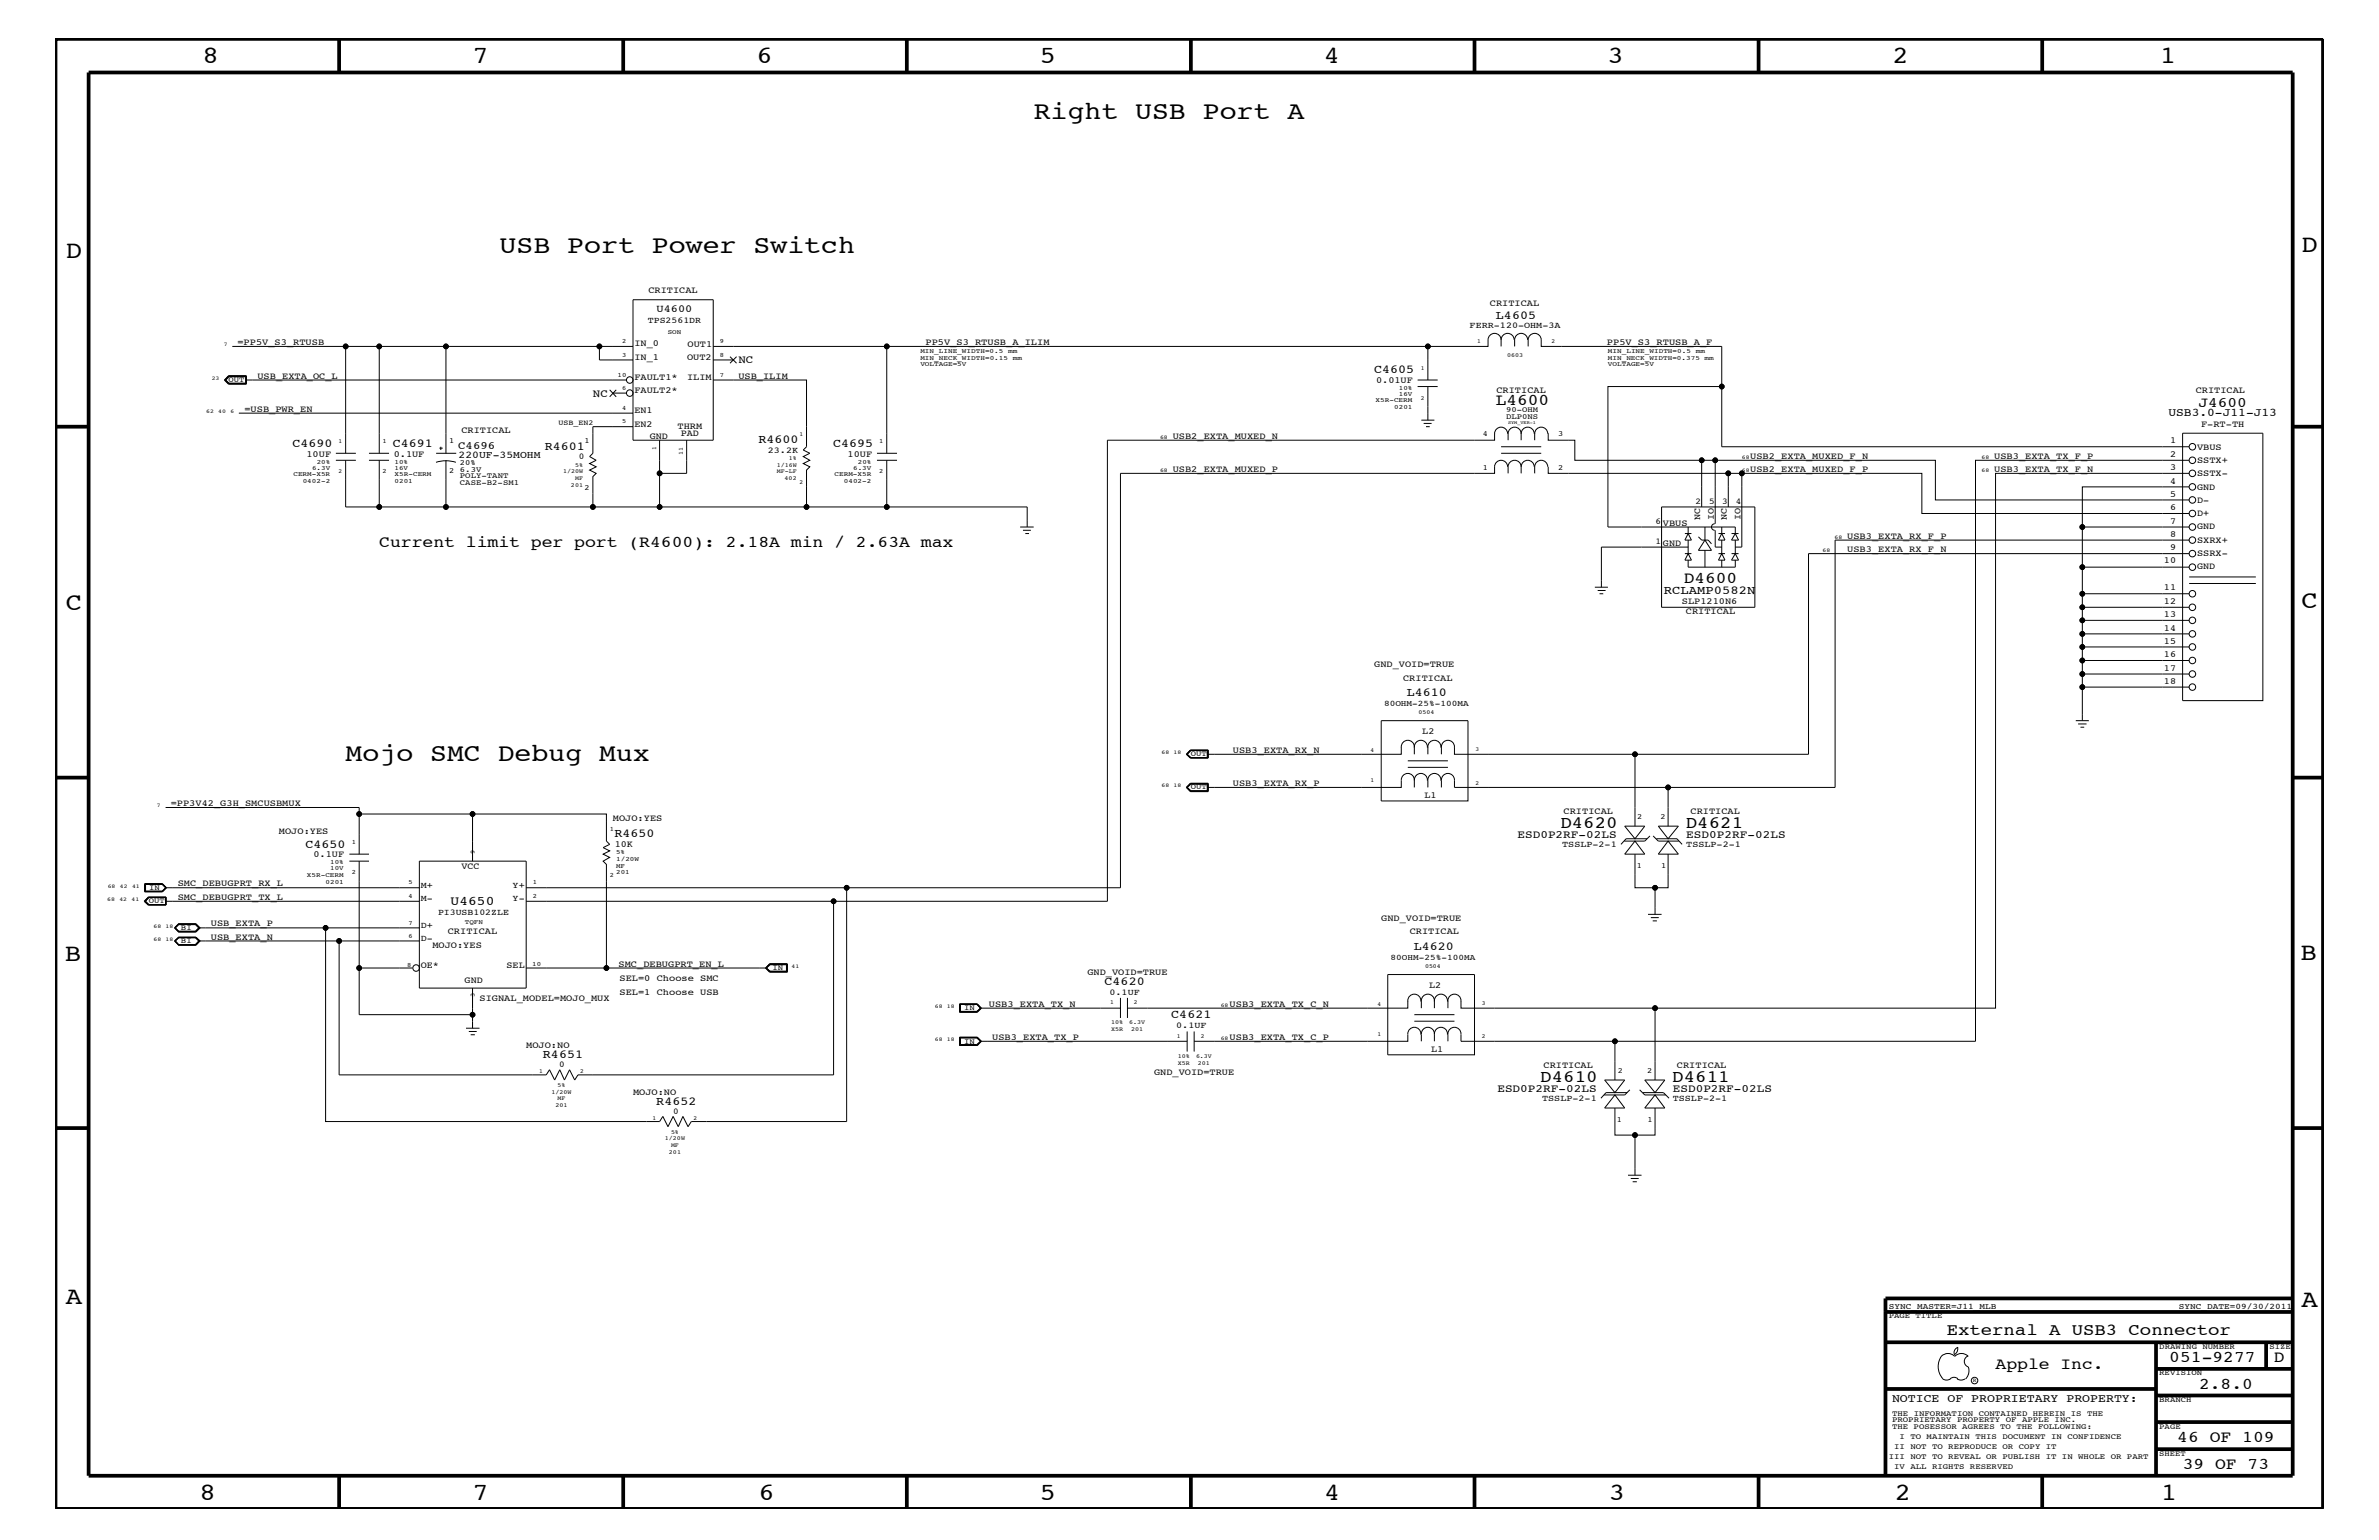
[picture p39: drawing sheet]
<svg xmlns="http://www.w3.org/2000/svg" width="432mm" height="279mm" viewBox="0 0 432 279" stroke-linecap="round" stroke-linejoin="round" font-family="sans-serif">
<defs><g id="words">
<g font-size="4.6">
<text x="187.6" y="21.6">Right USB Port A</text>
<text x="90.7" y="45.9">USB Port Power Switch</text>
<text x="62.7" y="138">Mojo SMC Debug Mux</text>
</g>
<g font-size="4.5">
<text x="36.7" y="11.5">8</text>
<text x="85.8" y="11.5">7</text>
<text x="137.3" y="11.5">6</text>
<text x="188.7" y="11.5">5</text>
<text x="240.3" y="11.5">4</text>
<text x="291.8" y="11.5">3</text>
<text x="343.5" y="11.5">2</text>
<text x="392" y="11.5">1</text>
<text x="11.9" y="46.8">D</text>
<text x="417.7" y="45.7">D</text>
<text x="11.9" y="110.6">C</text>
<text x="417.7" y="110.3">C</text>
<text x="11.8" y="174.3">B</text>
<text x="417.6" y="174.2">B</text>
<text x="11.9" y="236.7">A</text>
<text x="417.7" y="237.1">A</text>
<text x="36.2" y="272.1">8</text>
<text x="85.8" y="272.1">7</text>
<text x="137.7" y="272.1">6</text>
<text x="188.7" y="272.1">5</text>
<text x="240.4" y="272.1">4</text>
<text x="292" y="272.1">3</text>
<text x="343.9" y="272.1">2</text>
<text x="392.2" y="272.1">1</text>
</g>
<g font-size="3.1">
<text x="283.2" y="150.2">D4620</text>
<text x="306" y="150.2">D4621</text>
<text x="279.6" y="196.4">D4610</text>
<text x="303.5" y="196.4">D4611</text>
</g>
<g font-size="3">
<text x="271.5" y="73.4">L4600</text>
<text x="68.8" y="99.3">Current limit per port (R4600): 2.18A min / 2.63A max</text>
<text x="305.6" y="105.7">D4600</text>
<text x="353.4" y="242.3">External A USB3 Connector</text>
<text x="362.2" y="248.4">Apple Inc.</text>
<text x="393.7" y="247.1">051-9277</text>
<text x="399.2" y="252">2.8.0</text>
<text x="412.7" y="247.1">D</text>
<text x="395.2" y="261.6">46 OF 109</text>
<text x="396.2" y="266.6">39 OF 73</text>
</g>
<text font-size="2.6" x="399" y="73.8">J4600</text>
<text font-size="2.4" x="81.8" y="164.2">U4650</text>
<g font-size="2.2">
<text x="271.5" y="57.9">L4605</text>
<text x="249.4" y="67.7">C4605</text>
<text x="53.1" y="81.1">C4690</text>
<text x="71.3" y="81.1">C4691</text>
<text x="98.9" y="81.6">R4601</text>
<text x="137.7" y="80.3">R4600</text>
<text x="151.2" y="81.1">C4695</text>
<text x="302" y="107.7">RCLAMP0582N</text>
<text x="255.4" y="126.3">L4610</text>
<text x="55.5" y="153.8">C4650</text>
<text x="111.5" y="151.8">R4650</text>
<text x="256.6" y="172.3">L4620</text>
<text x="200.5" y="178.7">C4620</text>
<text x="212.6" y="184.7">C4621</text>
<text x="98.6" y="192">R4651</text>
<text x="119.1" y="200.4">R4652</text>
</g>
<g font-size="2.1">
<text x="393.6" y="75.6">USB3.0-J11-J13</text>
<text x="343.4" y="254.4">NOTICE OF PROPRIETARY PROPERTY:</text>
</g>
<g font-size="2">
<text x="134" y="65.9">NC</text>
<text x="107.6" y="72">NC</text>
<text x="83.1" y="81.4">C4696</text>
<text x="275.4" y="152.1">ESD0P2RF-02LS</text>
<text x="306.1" y="152.1">ESD0P2RF-02LS</text>
<text x="271.8" y="198.1">ESD0P2RF-02LS</text>
<text x="303.6" y="198.1">ESD0P2RF-02LS</text>
</g>
<g font-size="1.9">
<text x="119.2" y="56.7">U4600</text>
<text x="83.2" y="83.1">220UF-35MOHM</text>
</g>
<g font-size="1.7">
<text x="117.7" y="53.2">CRITICAL</text>
<text x="270.4" y="55.6">CRITICAL</text>
<text x="43.1" y="62.6">=PP5V_S3_RTUSB</text>
<text x="115.1" y="62.9">IN_0</text>
<text x="115.1" y="65.3">IN_1</text>
<text x="124.7" y="65.3">OUT2</text>
<text x="124.8" y="63">OUT1</text>
<text x="168" y="62.6">PP5V_S3_RTUSB_A_ILIM</text>
<text x="291.7" y="62.6">PP5V_S3_RTUSB_A_F</text>
<text x="46.7" y="68.7">USB_EXTA_OC_L</text>
<text x="115.1" y="68.9">FAULT1*</text>
<text x="115.1" y="71.3">FAULT2*</text>
<text x="124.7" y="68.9">ILIM</text>
<text x="134" y="68.7">USB_ILIM</text>
<text x="249.8" y="69.5">0.01UF</text>
<text x="271.6" y="71.3">CRITICAL</text>
<text x="398.5" y="71.3">CRITICAL</text>
<text x="44.4" y="74.7">=USB_PWR_EN</text>
<text x="115.1" y="77.4">EN2</text>
<text x="115.1" y="75">EN1</text>
<text x="123" y="77.8">THRM</text>
<text x="399.5" y="77.4">F-RT-TH</text>
<text x="55.6" y="82.8">10UF</text>
<text x="71.5" y="82.8">0.1UF</text>
<text x="83.7" y="78.6">CRITICAL</text>
<text x="117.9" y="79.6">GND</text>
<text x="123.6" y="79.2">PAD</text>
<text x="153.8" y="82.8">10UF</text>
<text x="212.9" y="79.6">USB2_EXTA_MUXED_N</text>
<text x="317.7" y="83.3">USB2_EXTA_MUXED_F_N</text>
<text x="361.9" y="83.3">USB3_EXTA_TX_F_P</text>
<text x="393.9" y="82.8">2</text>
<text x="393.9" y="80.5">1</text>
<text x="398.8" y="83.9">SSTX+</text>
<text x="398.8" y="81.6">VBUS</text>
<text x="212.9" y="85.6">USB2_EXTA_MUXED_P</text>
<text x="317.7" y="85.6">USB2_EXTA_MUXED_F_P</text>
<text x="361.9" y="85.6">USB3_EXTA_TX_F_N</text>
<text x="393.9" y="87.7">4</text>
<text x="393.9" y="85.3">3</text>
<text x="398.8" y="88.8">GND</text>
<text x="398.8" y="86.4">SSTX-</text>
<text x="301.8" y="95.4">VBUS</text>
<text x="308.6" y="94.4" transform="rotate(-90 308.6 94.4)">NC</text>
<text x="311.1" y="94.4" transform="rotate(-90 311.1 94.4)">IO</text>
<text x="313.4" y="94.4" transform="rotate(-90 313.4 94.4)">NC</text>
<text x="315.9" y="94.4" transform="rotate(-90 315.9 94.4)">IO</text>
<text x="393.9" y="90.1">5</text>
<text x="393.9" y="92.6">6</text>
<text x="393.9" y="95">7</text>
<text x="398.8" y="93.7">D+</text>
<text x="398.8" y="91.2">D-</text>
<text x="301.8" y="99">GND</text>
<text x="335.3" y="100.2">USB3_EXTA_RX_F_N</text>
<text x="335.3" y="97.7">USB3_EXTA_RX_F_P</text>
<text x="393.9" y="99.9">9</text>
<text x="393.9" y="97.4">8</text>
<text x="398.8" y="101">SSRX-</text>
<text x="398.8" y="98.5">SXRX+</text>
<text x="398.8" y="96">GND</text>
<text x="392.8" y="102.2">10</text>
<text x="392.8" y="107.1">11</text>
<text x="398.8" y="103.3">GND</text>
<text x="305.3" y="109.5">SLP1210N6</text>
<text x="306" y="111.4">CRITICAL</text>
<text x="392.8" y="109.5">12</text>
<text x="392.8" y="112">13</text>
<text x="392.8" y="114.4">14</text>
<text x="392.8" y="116.8">15</text>
<text x="392.8" y="119.2">16</text>
<text x="249.4" y="121">GND_VOID=TRUE</text>
<text x="254.7" y="123.5">CRITICAL</text>
<text x="392.8" y="121.7">17</text>
<text x="392.8" y="124.1">18</text>
<text x="223.8" y="136.6">USB3_EXTA_RX_N</text>
<text x="258.1" y="133.2">L2</text>
<text x="223.8" y="142.6">USB3_EXTA_RX_P</text>
<text x="31" y="146.2">=PP3V42_G3H_SMCUSBMUX</text>
<text x="111.3" y="149">MOJO:YES</text>
<text x="258.6" y="144.7">L1</text>
<text x="283.8" y="147.7">CRITICAL</text>
<text x="306.8" y="147.7">CRITICAL</text>
<text x="50.6" y="151.3">MOJO:YES</text>
<text x="56.9" y="155.6">0.1UF</text>
<text x="111.6" y="153.7">10K</text>
<text x="32.3" y="160.8">SMC_DEBUGPRT_RX_L</text>
<text x="83.7" y="157.7">VCC</text>
<text x="32.3" y="163.3">SMC_DEBUGPRT_TX_L</text>
<text x="250.7" y="167.1">GND_VOID=TRUE</text>
<text x="38.3" y="168.1">USB_EXTA_P</text>
<text x="38.3" y="170.5">USB_EXTA_N</text>
<text x="78.5" y="172">MOJO:YES</text>
<text x="81.3" y="169.5">CRITICAL</text>
<text x="255.9" y="169.5">CRITICAL</text>
<text x="76.4" y="175.6">OE*</text>
<text x="84.3" y="178.4">GND</text>
<text x="91.9" y="175.6">SEL</text>
<text x="112.3" y="175.4">SMC_DEBUGPRT_EN_L</text>
<text x="112.4" y="178">SEL=0 Choose SMC</text>
<text x="197.4" y="176.8">GND_VOID=TRUE</text>
<text x="259.4" y="179.3">L2</text>
<text x="87" y="181.6">SIGNAL_MODEL=MOJO_MUX</text>
<text x="112.4" y="180.5">SEL=1 Choose USB</text>
<text x="179.5" y="182.7">USB3_EXTA_TX_N</text>
<text x="223.2" y="182.7">USB3_EXTA_TX_C_N</text>
<text x="95.5" y="190.2">MOJO:NO</text>
<text x="180.1" y="188.7">USB3_EXTA_TX_P</text>
<text x="223.2" y="188.7">USB3_EXTA_TX_C_P</text>
<text x="259.8" y="190.8">L1</text>
<text x="209.5" y="195">GND_VOID=TRUE</text>
<text x="280.2" y="193.7">CRITICAL</text>
<text x="304.4" y="193.7">CRITICAL</text>
<text x="114.9" y="198.7">MOJO:NO</text>
</g>
<g font-size="1.6">
<text x="117.6" y="58.6">TPS2561DR</text>
<text x="266.7" y="59.5">FERR-120-OHM-3A</text>
<text x="105.1" y="83.3">0</text>
<text x="139.4" y="82.2">23.2K</text>
<text x="300.5" y="95.1">6</text>
<text x="307.8" y="91.5">2</text>
<text x="310.2" y="91.5">5</text>
<text x="312.6" y="91.5">3</text>
<text x="315" y="91.5">4</text>
<text x="300.5" y="98.7">1</text>
<text x="283.5" y="153.7">TSSLP-2-1</text>
<text x="306.1" y="153.7">TSSLP-2-1</text>
<text x="76.4" y="161.1">M+</text>
<text x="93" y="161.1">Y+</text>
<text x="76.4" y="163.5">M-</text>
<text x="79.5" y="166.1">PI3USB102ZLE</text>
<text x="93" y="163.5">Y-</text>
<text x="76.4" y="168.3">D+</text>
<text x="76.4" y="170.7">D-</text>
<text x="201.4" y="180.5">0.1UF</text>
<text x="213.5" y="186.5">0.1UF</text>
<text x="101.5" y="193.7">0</text>
<text x="122.2" y="202.1">0</text>
<text x="279.9" y="199.8">TSSLP-2-1</text>
<text x="303.6" y="199.8">TSSLP-2-1</text>
</g>
<g font-size="1.5">
<text x="251.2" y="128">80OHM-25%-100MA</text>
<text x="252.4" y="174.2">80OHM-25%-100MA</text>
<text x="342.8" y="237.4">SYNC_MASTER=J11_MLB</text>
<text x="395.5" y="237.4">SYNC_DATE=09/30/2011</text>
</g>
<g font-size="1.4">
<text x="41.5" y="69.3">OUT</text>
<text x="101.3" y="77.2">USB_EN2</text>
<text x="273.3" y="76.1">DLP0NS</text>
<text x="273.3" y="74.7">90-OHM</text>
<text x="81.5" y="80.5">1</text>
<text x="106.1" y="80.5">1</text>
<text x="269.2" y="79.2">4</text>
<text x="282.8" y="79.2">3</text>
<text x="81.5" y="85.9">2</text>
<text x="83.5" y="85.6">6.3V</text>
<text x="83.5" y="84.4">20%</text>
<text x="83.5" y="88">CASE-B2-SM1</text>
<text x="83.5" y="86.7">POLY-TANT</text>
<text x="106.1" y="88.9">2</text>
<text x="269.2" y="85.3">1</text>
<text x="282.8" y="85.3">2</text>
<text x="216.2" y="137.2">OUT</text>
<text x="216.2" y="143.2">OUT</text>
<text x="297.2" y="148.5">2</text>
<text x="301.4" y="148.5">2</text>
<text x="27.1" y="161.4">IN</text>
<text x="297.1" y="157.4">1</text>
<text x="301.5" y="157.4">1</text>
<text x="27" y="163.9">OUT</text>
<text x="32.9" y="171.1">BI</text>
<text x="32.9" y="168.7">BI</text>
<text x="140.2" y="176">IN</text>
<text x="175" y="183.2">IN</text>
<text x="175" y="189.3">IN</text>
<text x="293.6" y="194.7">2</text>
<text x="299" y="194.7">2</text>
<text x="293.5" y="203.5">1</text>
<text x="299" y="203.5">1</text>
<text x="342.8" y="239.2">PAGE TITLE</text>
<text x="391.9" y="244.7">DRAWING NUMBER</text>
<text x="411.9" y="244.7">SIZE</text>
<text x="391.9" y="249.5">REVISION</text>
<text x="343.4" y="256.8">THE INFORMATION CONTAINED HEREIN IS THE</text>
<text x="391.9" y="254.4">BRANCH</text>
<text x="343.4" y="258">PROPRIETARY PROPERTY OF APPLE INC.</text>
<text x="343.4" y="259.3">THE POSESSOR AGREES TO THE FOLLOWING:</text>
<text x="343.8" y="262.9">II NOT TO REPRODUCE OR COPY IT</text>
<text x="344.8" y="261.1">I TO MAINTAIN THIS DOCUMENT IN CONFIDENCE</text>
<text x="391.9" y="259.3">PAGE</text>
<text x="342.8" y="264.7">III NOT TO REVEAL OR PUBLISH IT IN WHOLE OR PART</text>
<text x="343.8" y="266.6">IV ALL RIGHTS RESERVED</text>
<text x="391.9" y="264.1">SHEET</text>
</g>
<g font-size="1.2">
<text x="112.9" y="62.3">2</text>
<text x="112.9" y="64.7">3</text>
<text x="121.2" y="60.6">SON</text>
<text x="130.6" y="62.3">9</text>
<text x="130.6" y="64.7">8</text>
<text x="167" y="64">MIN_LINE_WIDTH=0.5</text>
<text x="167" y="65.3">MIN_NECK_WIDTH=0.15</text>
<text x="183" y="64">mm</text>
<text x="183.8" y="65.3">mm</text>
<text x="291.8" y="64">MIN_LINE_WIDTH=0.5</text>
<text x="291.8" y="65.3">MIN_NECK_WIDTH=0.375</text>
<text x="307.8" y="64">mm</text>
<text x="309.4" y="65.3">mm</text>
<text x="112.1" y="68.4">10</text>
<text x="112.9" y="70.7">6</text>
<text x="130.6" y="68.4">7</text>
<text x="167" y="66.5">VOLTAGE=5V</text>
<text x="253.9" y="70.7">10%</text>
<text x="253.9" y="71.8">16V</text>
<text x="291.8" y="66.5">VOLTAGE=5V</text>
<text x="112.9" y="74.4">4</text>
<text x="112.9" y="76.8">5</text>
<text x="249.7" y="73">X5R-CERM</text>
<text x="253.1" y="74.3">0201</text>
<text x="69.4" y="80.5">1</text>
<text x="159.6" y="80.5">1</text>
<text x="53.3" y="86.4">CERM-X5R</text>
<text x="54.9" y="87.6">0402-2</text>
<text x="56.6" y="85.2">6.3V</text>
<text x="57.5" y="84.1">20%</text>
<text x="69.4" y="85.9">2</text>
<text x="71.6" y="84.1">10%</text>
<text x="71.6" y="87.6">0201</text>
<text x="71.6" y="85.2">16V</text>
<text x="71.6" y="86.4">X5R-CERM</text>
<text x="151.5" y="86.4">CERM-X5R</text>
<text x="153.2" y="87.6">0402-2</text>
<text x="154.9" y="85.2">6.3V</text>
<text x="155.7" y="84.1">20%</text>
<text x="159.6" y="85.9">2</text>
<text x="63.8" y="153.2">1</text>
<text x="86.2" y="154.9" transform="rotate(-90 86.2 154.9)">9</text>
<text x="110.7" y="150.7">1</text>
<text x="111.8" y="155">5%</text>
<text x="55.7" y="159.1">X5R-CERM</text>
<text x="59.1" y="160.3">0201</text>
<text x="59.9" y="156.8">10%</text>
<text x="59.9" y="157.9">10V</text>
<text x="63.8" y="158.6">2</text>
<text x="74.2" y="160.5">5</text>
<text x="96.7" y="160.5">1</text>
<text x="110.7" y="159.2">2</text>
<text x="111.8" y="158.6">201</text>
<text x="111.8" y="157.4">MF</text>
<text x="111.8" y="156.2">1/20W</text>
<text x="74.2" y="167.8">7</text>
<text x="74.2" y="162.8">4</text>
<text x="84.4" y="167.6">TQFN</text>
<text x="96.7" y="162.8">2</text>
<text x="74.2" y="170.1">6</text>
<text x="73.9" y="175.4">8</text>
<text x="96.6" y="175.2">10</text>
<text x="86.2" y="180.9" transform="rotate(-90 86.2 180.9)">3</text>
</g>
<g font-size="1.1">
<text x="268.1" y="62.3">1</text>
<text x="273.6" y="64.8">0603</text>
<text x="281.6" y="62.3">2</text>
<text x="257.9" y="67.1">1</text>
<text x="257.9" y="72.6">2</text>
<text x="61.5" y="80.5">1</text>
<text x="119.1" y="81.7" transform="rotate(-90 119.1 81.7)">1</text>
<text x="124" y="82.5" transform="rotate(-90 124 82.5)">11</text>
<text x="143.2" y="83.5">1%</text>
<text x="145.1" y="79.2">1</text>
<text x="61.5" y="85.9">2</text>
<text x="102.2" y="85.9">1/20W</text>
<text x="103.6" y="88.3">201</text>
<text x="104.4" y="87.1">MF</text>
<text x="104.4" y="84.7">5%</text>
<text x="141" y="84.7">1/16W</text>
<text x="141" y="85.9">MF-LF</text>
<text x="142.4" y="87.1">402</text>
<text x="145.1" y="87.7">2</text>
<text x="257.5" y="129.6">0504</text>
<text x="248.8" y="136.4">4</text>
<text x="267.8" y="136.3">3</text>
<text x="248.8" y="141.9">1</text>
<text x="267.8" y="142.4">2</text>
<text x="258.7" y="175.6">0504</text>
<text x="201.5" y="182.2">1</text>
<text x="201.7" y="185.9">10%</text>
<text x="205" y="185.9">6.3V</text>
<text x="205.8" y="182.2">2</text>
<text x="250" y="182.5">4</text>
<text x="269" y="182.4">3</text>
<text x="201.7" y="187.1">X5R</text>
<text x="205.3" y="187.1">201</text>
<text x="213.6" y="188.3">1</text>
<text x="213.8" y="192">10%</text>
<text x="217.1" y="192">6.3V</text>
<text x="217.9" y="188.3">2</text>
<text x="250" y="188">1</text>
<text x="269" y="188.4">2</text>
<text x="97.9" y="194.7">1</text>
<text x="101.2" y="197.2">5%</text>
<text x="105.3" y="194.7">2</text>
<text x="213.8" y="193.2">X5R</text>
<text x="217.4" y="193.2">201</text>
<text x="100.1" y="198.4">1/20W</text>
<text x="100.8" y="200.9">201</text>
<text x="101.2" y="199.6">MF</text>
<text x="118.4" y="203.1">1</text>
<text x="125.9" y="203.1">2</text>
<text x="120.7" y="206.9">1/20W</text>
<text x="121.4" y="209.3">201</text>
<text x="121.8" y="205.7">5%</text>
<text x="121.8" y="208.1">MF</text>
</g>
<g font-size="1">
<text x="40.6" y="62.9">7</text>
<text x="38.4" y="68.9">23</text>
<text x="37.4" y="75">62</text>
<text x="39.6" y="75">40</text>
<text x="41.8" y="75">6</text>
<text x="210.6" y="79.6">68</text>
<text x="316.1" y="83.3">68</text>
<text x="359.7" y="83.3">68</text>
<text x="210.6" y="85.6">68</text>
<text x="316.1" y="85.6">68</text>
<text x="359.7" y="85.6">68</text>
<text x="330.8" y="100.2">68</text>
<text x="333" y="97.7">68</text>
<text x="210.8" y="136.8">68</text>
<text x="213" y="136.8">18</text>
<text x="210.8" y="142.9">68</text>
<text x="213" y="142.9">18</text>
<text x="28.4" y="146.5">7</text>
<text x="19.6" y="161.1">68</text>
<text x="21.8" y="161.1">42</text>
<text x="24" y="161.1">41</text>
<text x="19.5" y="163.5">68</text>
<text x="21.7" y="163.5">42</text>
<text x="23.9" y="163.5">41</text>
<text x="27.9" y="168.3">68</text>
<text x="27.9" y="170.7">68</text>
<text x="30.1" y="168.3">18</text>
<text x="30.1" y="170.7">18</text>
<text x="143.7" y="175.6">41</text>
<text x="169.7" y="182.9">68</text>
<text x="171.9" y="182.9">18</text>
<text x="221.6" y="182.7">68</text>
<text x="169.7" y="188.9">68</text>
<text x="171.9" y="188.9">18</text>
<text x="221.6" y="188.7">68</text>
<text x="358.1" y="250.7">R</text>
</g>
<text font-size=".8" x="273.7" y="76.9">SYM_VER-1</text>
</g></defs>
<g fill="none" stroke="#000" stroke-width=".18">
<path d="M114.9 54.4h14.6v25.5h-14.6zM41.5 68.2h3.2v1.5h-3.2l-.8-.8zM41.5 68.3h3.1v1.2h-3.1l-.6-.6zM41.5 68.2l-.7 .7 .7 .7h3.2M42.2 62.9h38.7M43.3 75h71.6M44.6 68.9h69.1M44.6 68.4h-3l-.6 .5 .6 .6M62.7 62.9v19.3M68.8 62.9v19.3M108.8 62.9h-27.9v19.3M108.8 62.9h6.1"/>
<path d="M108.8 62.9v2.4h6.1M110.7 70.7l1.1 1.3M111.3 71.3h2.4M111.8 70.7l-1.1 1.3M114.9 77.4h-7.3v4.8l-.6 .6 1.2 .7-1.2 .6 1.2 .6-1.2 .6 1.2 .6-.6 .6v5.5h12.1v-12.1M124.6 79.9v6h-4.9M129.5 68.9h16.9v12.2l-.6 .5 1.2 .6-1.2 .6 1.2 .7-1.2 .6 1.2 .6-.6 .6v6.7h14.6M129.5 62.9h31.5v19.3M129.5 65.3h3.6M132.5 64.7l1.2 1.2M133.7 64.7l-1.2 1.2M161 62.9h98.2"/>
<path d="M257.3 70.1h3.6M257.3 68.9h3.6M258 76.2h2.4M258.4 76.8h1.4M258.8 77.4h.7M259.2 70.1v6.1M271.3 78.6v1.3h-70.3v83.6h-105.5M271.3 78.7a1.19 1.19 0 0 1 1.2-1.2 1.19 1.19 0 0 1 1.1 1.2M272.5 61.7a1.19 1.19 0 0 0-1.2-1.2 1.19 1.19 0 0 0-1.2 1.2v1.2h-10.9v6M272.5 61.7a1.19 1.19 0 0 1 1.1-1.2 1.19 1.19 0 0 1 1.2 1.2M272.5 61.7v1.2M273.7 78.7a1.19 1.19 0 0 1 1.2-1.2 1.19 1.19 0 0 1 1.2 1.2 1.19 1.19 0 0 1 1.2-1.2 1.19 1.19 0 0 1 1.2 1.2"/>
<path d="M273.7 78.6v1.3M276.1 78.6v1.3M277.3 61.7a1.19 1.19 0 0 0-1.2-1.2 1.19 1.19 0 0 0-1.2 1.2v1.2M277.4 62.9v-1.2a1.19 1.19 0 0 1 1.2-1.2 1.19 1.19 0 0 1 1.1 1.2v1.2h32.8v7.2M278.6 78.7a1.19 1.19 0 0 1 1.1-1.2 1.19 1.19 0 0 1 1.2 1.2M278.6 78.6v1.3M281 78.6v1.3h4.8v3.6h23.1v8.5M396.2 78.6h14.5v48.5h-14.5zM61 83.5h3.6M61 82.2h3.6M62.7 83.5v8.5h6.1M67 83.5h3.6"/>
<path d="M67 82.2h3.6M68.8 83.5v8.5h12.1M79.1 83.9a5.9 5.9 0 0 1 3.6 0M79.2 82.2h3.6M79.8 81.3h.5M80 81.1v.5M80.9 83.5v8.5h26.7M119.7 92h26.7M159.2 83.5h3.6M159.2 82.2h3.6M161 83.5v8.5h25.4v3.6M185.2 95.6h2.4"/>
<path d="M185.7 96.2h1.4M186.1 96.8h.7M272.5 81.1h7.2M272.5 82.2h7.2M273.6 84.7a1.19 1.19 0 0 0-1.1-1.2 1.19 1.19 0 0 0-1.2 1.2v1.2h-67.9v75.2h-107.9M276.1 84.7a1.19 1.19 0 0 1 1.2-1.2 1.19 1.19 0 0 1 1.2 1.2M276.1 84.7a1.19 1.19 0 0 0-1.2-1.2 1.19 1.19 0 0 0-1.2 1.2v1.2M276.1 84.7v1.2M280.9 84.7a1.19 1.19 0 0 0-1.2-1.2 1.19 1.19 0 0 0-1.1 1.2v1.2M281 84.7v1.2h32.7v6.1M301.6 92h16.9v18.2h-16.9zM305.8 96.8h1.2"/>
<path d="M306.4 95.6v1.2l.6 1.2h-1.2l.6-1.2M306.4 98v2.4M306.4 99.3h-15.7v7.2M308.3 97.4l.6 .6h1.1l.6 .7M308.9 83.5h2.4v11.5M309.5 98l1.1 1.9h-2.3zM309.5 95.6v2.4M309.5 99.9v3M311.2 95a.59 .59 0 0 0-.6 .6 .59 .59 0 0 0 .6 .6M311.3 83.5h40v7.2h46M311.3 96.2v3.1h1.2M311.9 96.8h1.2"/>
<path d="M312.5 96.8l.6 1.2h-1.2zM312.5 95.6v1.2M312.5 98v2.4M313.7 85.9h2.4v13.4h-1.1M314.3 96.8h1.3M315 95.6h.1M315 95.6v1.2M315 98v2.4M315 96.8l.6 1.2h-1.3zM316.1 85.9h32.7v7.3h48.5M397.3 95.6h-19.3v7.3h19.3M397.3 88.3h-19.3v7.3"/>
<path d="M397.3 85.9h-35.1v97h-61.8v13M397.3 83.5h-38.7v105.4h-65.5v7M397.3 81.1h-84.8v-11h-20.7v25.5h23.2M397.3 98h-64.2v44.9h-30.3M289.5 106.5h2.3M290 107.1h1.4M290.3 107.7h.7M305.8 100.4h1.2M306.4 100.4l.6 1.2h-1.2zM306.4 101.6v1.3h8.6v-1.3M311.9 100.4h1.2M312.5 100.4l.6 1.2h-1.2z"/>
<path d="M312.5 101.6v1.3M314.3 100.4h1.3M315 100.4l.6 1.2h-1.3zM378 102.9v4.8M378 112.6v2.4M378 117.4v2.4M397.3 119.8h-19.3v2.5h19.3M397.3 115h-19.3v2.4h19.3M397.3 110.2h-19.3v2.4h19.3M397.3 107.7h-19.3v2.5M397.3 100.4h-69v36.4h-31.5v13.1M397.3 105.9h12.1"/>
<path d="M397.3 104.7h12.1M216.1 136.1l-.8 .7 .8 .7M216.1 136.1h3.2v1.4h-3.2M216.1 136.1l-.7 .7 .7 .7M216.1 136.2h3.1v1.2h-3.1l-.6-.6zM216.2 136.2l-.7 .6 .7 .6M219.1 136.2v1.2M250.7 130.8h15.7v14.5h-15.7zM254.3 135.6v1.2h-35.2M254.3 135.6a1.19 1.19 0 0 1 1.2-1.3 1.19 1.19 0 0 1 1.2 1.3M255.5 138h7.3M255.5 139.2h7.3"/>
<path d="M256.7 135.6v1.2M256.7 135.6a1.19 1.19 0 0 1 1.2-1.3 1.19 1.19 0 0 1 1.2 1.3M259.2 135.6v1.2M259.2 135.6a1.19 1.19 0 0 1 1.2-1.3 1.19 1.19 0 0 1 1.1 1.3M261.6 135.6v1.2M261.6 135.6a1.19 1.19 0 0 1 1.2-1.3 1.19 1.19 0 0 1 1.2 1.3M264 135.6v1.2h32.8M376.8 130.8h2.3M377.2 131.3h1.5M377.6 131.9h.7M378 122.3v2.4M397.3 124.7h-19.3v6.1"/>
<path d="M30.1 146.5h35.1v8.5M63.4 155h3.6M63.4 156.2h3.6M65.2 156.2v19.4M65.2 147.7h20.6M76.1 156.2h19.4v23.1h-19.4zM85.8 156.2v-8.5h24.3v4.9l.6 .6-1.2 .6 1.2 .6-1.2 .6 1.2 .6-1.2 .6 .6 .6v18.8h-14.6M215.5 142.9l.7-.6h2.9v1.2h-2.9zM216.1 142.1h3.2v1.5h-3.2l-.8-.7zM216.1 143.5h3.2M216.1 142.2h3.2M216.1 142.2l-.7 .7 .7 .6"/>
<path d="M216.1 142.2l-.6 .7 .6 .6M219.1 142.9h35.2v-1.2a1.19 1.19 0 0 1 1.2-1.4 1.19 1.19 0 0 1 1.2 1.4v1.2M219.2 142.2v1.3M256.7 141.7a1.19 1.19 0 0 1 1.2-1.4 1.19 1.19 0 0 1 1.2 1.4M259.2 141.7v1.2M259.2 141.7a1.19 1.19 0 0 1 1.2-1.4 1.19 1.19 0 0 1 1.1 1.4M261.6 142.9v-1.2a1.19 1.19 0 0 1 1.2-1.4 1.19 1.19 0 0 1 1.2 1.4v1.2h38.8v7M294.9 149.9h3.6l-1.7 2.3zM296.8 152.6l1.7 2.4h-3.6zM296.8 155v6.1h3.6v4.8M299 152.2h-3.9l-.9 1M299.5 151.7l-1 .9h-3.7"/>
<path d="M300.1 151.7l.9 .9h3.7M300.7 152.2h3.7l.9 1M301 149.9h3.6l-1.8 2.3zM302.8 152.6l1.8 2.4h-3.6zM302.8 155v6.1h-2.4M26.2 160.3h3.3l.7 .8-.7 .7h-3.3zM26.3 160.4h3.2l.6 .7-.6 .6h-3.2zM26.4 160.5h3.1l.6 .6-.6 .6h-3.1zM26.9 162.8l-.7 .7 .7 .7M26.9 162.8h3.2v1.4h-3.2M27 162.8l-.6 .7 .6 .6M27 162.8l-.7 .7 .7 .6"/>
<path d="M27 162.8h3.1v1.3h-3.1M30.1 161.1h46M30.1 163.5h46M31.8 170.7l.6 .7h3.1M31.8 170.7l.6 .8h3.2M32.4 167.8h3.1l.6 .5-.6 .6h-3.1l-.6-.6zM32.4 167.7h3.1l.7 .6-.7 .7h-3.1l-.6-.7zM32.4 167.7h3.2l.6 .6-.6 .7h-3.2l-.6-.7zM32.4 167.6h3.2l.7 .7-.7 .8h-3.2l-.7-.8zM35.5 170.1h-3.1l-.6 .6 .6 .7h3.1M35.5 170.1h-3.1l-.6 .6M35.5 170.1l.7 .6-.7 .7"/>
<path d="M35.5 170.1l.6 .6-.6 .7M35.6 170h-3.2l-.6 .7M35.6 170h-3.2l-.7 .7 .7 .8h3.2M35.6 170l.7 .7-.7 .8M35.6 170l.6 .7-.6 .8M36.1 170.7h25.5M59.1 168.3h17M74.8 175.6h-9.6v8.5h20.6M85.8 179.3v7.2M110.1 175.6h29M138.9 175.6l.8-.7h3.2v1.5h-3.2zM139.1 175.6l.6 .6h3.1"/>
<path d="M139.7 174.9l-.7 .7 .7 .7h3.1v-1.4M139.8 176.2l-.7-.6 .7-.6h2.9v1.2M142.8 174.9h-3.1l-.6 .7M151.3 163.5v31.5h-46.4l-.6 .9-.9-1.8-1 1.8-.8-1.8-.9 1.8-1-1.8-.6 .9h-37.5v-24.3h14.5M153.7 161.1v42.4h-28.2l-.6 .9-.9-1.8-.9 1.8-.9-1.8-1 1.8-.9-1.8-.6 .9h-60.6v-35.2h-23M251.9 176.8h15.7v14.6h-15.7zM299.1 165.9h2.5M299.6 166.5h1.5M300 167.1h.7M84.6 186.5h2.4M85.1 187.1h1.4M85.4 187.7h.8"/>
<path d="M174.2 182.1h3.2l.7 .8-.7 .8h-3.2zM174.2 188.2h3.2l.7 .7-.7 .8h-3.2zM174.2 188.2h3.2M174.2 182.2h3.2l.6 .7-.6 .6h-3.2zM174.2 188.2v1.4h3.2l.6-.7M174.3 182.2v1.3M174.3 188.3h3l.7 .6-.7 .6h-3zM177.3 182.2l.7 .7M177.4 182.1l.7 .8-.7 .7h-3.2M177.4 188.2l.7 .7-.7 .8M177.4 188.2l.6 .7M178 182.9l-.7 .6"/>
<path d="M178 182.9h25.4M178 188.9h37.5M203.4 181v3.7M204.6 181v3.7M215.5 187.1v3.7M216.7 187.1v3.7M255.5 181.6v1.3h-50.9M255.5 181.7a1.19 1.19 0 0 1 1.2-1.3 1.19 1.19 0 0 1 1.2 1.3M256.7 184.1h7.3M256.7 185.3h7.3M257.9 187.7a1.19 1.19 0 0 0-1.2-1.3 1.19 1.19 0 0 0-1.2 1.3v1.2h-38.8M258 181.6v1.3"/>
<path d="M258 187.7v1.2M258 181.7a1.19 1.19 0 0 1 1.2-1.3 1.19 1.19 0 0 1 1.1 1.3M258 187.7a1.19 1.19 0 0 1 1.2-1.3 1.19 1.19 0 0 1 1.1 1.3M260.4 181.6v1.3M260.4 181.7a1.19 1.19 0 0 1 1.1-1.3 1.19 1.19 0 0 1 1.2 1.3M262.7 187.7a1.19 1.19 0 0 0-1.2-1.3 1.19 1.19 0 0 0-1.1 1.3v1.2M262.8 188.9v-1.2a1.19 1.19 0 0 1 1.2-1.3 1.19 1.19 0 0 1 1.2 1.3v1.2h27.9M262.8 181.6v1.3M262.8 181.7a1.19 1.19 0 0 1 1.2-1.3 1.19 1.19 0 0 1 1.2 1.3M265.2 181.6v1.3h35.2M291.3 195.9h3.6l-1.8 2.3zM293.1 198.7l1.8 2.3h-3.6z"/>
<path d="M295.3 198.2h-3.8l-.9 1M295.8 197.7l-.9 1h-3.7M297.6 197.7l.9 1h3.8M298.2 198.2h3.7l1 1M298.5 195.9h3.7l-1.8 2.3zM300.4 198.7l1.8 2.3h-3.7zM293.1 201v4.9h3.7v7.3M295.5 213.2h2.4M296 213.8h1.4M296.3 214.4h.8M300.4 201v4.9h-3.6M352.3 246.1a1.72 1.72 0 0 1 2.5 0 1.69 1.69 0 0 1 2.4 0"/>
<path d="M352.4 246a3.2 3.2 0 0 0 .4 4.3l.8 .1 .4-.2M354 250.2l.7-.3 .7 .3M355.2 250.2l.7 .2 .7-.2M355.3 244.4v.3a1.18 1.18 0 0 1-.6 1.1M355.4 244.4a.99 .99 0 0 0-.6 1.4M357.2 246a1.04 1.04 0 0 0-.7 1 1.04 1.04 0 0 0 .7 1M357.3 248l.1 .7a2.11 2.11 0 0 1-.6 1.5"/>
<circle cx="62.7" cy="62.9" r=".42"/>
<circle cx="68.8" cy="62.9" r=".42"/>
<circle cx="80.9" cy="62.9" r=".42"/>
<circle cx="108.8" cy="62.9" r=".42"/>
<circle cx="114.3" cy="71.3" r=".59"/>
<circle cx="114.3" cy="68.9" r=".59"/>
<circle cx="161" cy="62.9" r=".42"/>
<circle cx="259.2" cy="62.9" r=".42"/>
<circle cx="312.5" cy="70.1" r=".42"/>
<circle cx="68.8" cy="92" r=".42"/>
<circle cx="80.9" cy="92" r=".42"/>
<circle cx="107.6" cy="92" r=".42"/>
<circle cx="119.7" cy="92" r=".42"/>
<circle cx="119.7" cy="85.9" r=".42"/>
<circle cx="146.4" cy="92" r=".42"/>
<circle cx="161" cy="92" r=".42"/>
<circle cx="308.9" cy="83.5" r=".42"/>
<circle cx="311.3" cy="83.5" r=".42"/>
<circle cx="313.7" cy="85.9" r=".42"/>
<circle cx="316.1" cy="85.9" r=".42"/>
<circle cx="378" cy="95.6" r=".42"/>
<circle cx="397.9" cy="83.5" r=".59"/>
<circle cx="397.9" cy="98" r=".59"/>
<circle cx="397.9" cy="90.7" r=".59"/>
<circle cx="397.9" cy="81.1" r=".59"/>
<circle cx="397.9" cy="85.9" r=".59"/>
<circle cx="397.9" cy="95.6" r=".59"/>
<circle cx="397.9" cy="93.2" r=".59"/>
<circle cx="397.9" cy="88.3" r=".59"/>
<circle cx="378" cy="102.9" r=".42"/>
<circle cx="378" cy="110.2" r=".42"/>
<circle cx="378" cy="117.4" r=".42"/>
<circle cx="378" cy="119.8" r=".42"/>
<circle cx="378" cy="112.6" r=".42"/>
<circle cx="378" cy="115" r=".42"/>
<circle cx="378" cy="107.7" r=".42"/>
<circle cx="397.9" cy="100.4" r=".59"/>
<circle cx="397.9" cy="117.4" r=".59"/>
<circle cx="397.9" cy="110.2" r=".59"/>
<circle cx="397.9" cy="107.7" r=".59"/>
<circle cx="397.9" cy="102.9" r=".59"/>
<circle cx="397.9" cy="112.6" r=".59"/>
<circle cx="397.9" cy="119.8" r=".59"/>
<circle cx="397.9" cy="115" r=".59"/>
<circle cx="296.8" cy="136.8" r=".42"/>
<circle cx="378" cy="124.7" r=".42"/>
<circle cx="378" cy="122.3" r=".42"/>
<circle cx="397.9" cy="124.7" r=".59"/>
<circle cx="397.9" cy="122.3" r=".59"/>
<circle cx="65.2" cy="147.7" r=".42"/>
<circle cx="85.8" cy="147.7" r=".42"/>
<circle cx="302.8" cy="142.9" r=".42"/>
<circle cx="59.1" cy="168.3" r=".42"/>
<circle cx="61.6" cy="170.7" r=".42"/>
<circle cx="65.2" cy="175.6" r=".42"/>
<circle cx="75.5" cy="175.6" r=".59"/>
<circle cx="110.1" cy="175.6" r=".42"/>
<circle cx="151.3" cy="163.5" r=".42"/>
<circle cx="153.7" cy="161.1" r=".42"/>
<circle cx="300.4" cy="161.1" r=".42"/>
<circle cx="85.8" cy="184.1" r=".42"/>
<circle cx="293.1" cy="188.9" r=".42"/>
<circle cx="300.4" cy="182.9" r=".42"/>
<circle cx="296.8" cy="205.9" r=".42"/>
<circle cx="358.4" cy="250.5" r=".59"/>
</g>
<g fill="none" stroke="#000" stroke-width=".68" stroke-linecap="butt">
<path d="M10.1 7.1h411.5v266.7h-411.5zM16.1 13.2h400v254.5h-400zM61.6 7.1v6.1M113.1 7.1v6.1M164.6 7.1v6.1M216.2 7.1v6.1M267.6 7.1v6.1M319.2 7.1v6.1M370.7 7.1v6.1M10.1 77.4h6M416.1 77.4h5.5M10.1 141.1h6"/>
<path d="M416.1 141.1h5.5M10.1 204.7h6M416.1 204.7h5.5M342.2 238h73.9M416.1 235.6h-73.9v32.1M342.2 243.5h73.9M342.2 252h49.1M391.3 248.4h24.8M391.3 243.5v24.2M391.3 258h24.8M391.3 253.2h24.8M411.3 243.5v4.9"/>
<path d="M61.6 267.7v6.1M113.1 267.7v6.1M164.6 267.7v6.1M216.2 268v5.8M267.6 267.7v6.1M319.2 267.7v6.1M370.7 267.7v6.1M391.3 262.9h24.8"/>
</g>
<g fill="#000">
<circle cx="62.7" cy="62.9" r=".42"/>
<circle cx="68.8" cy="62.9" r=".42"/>
<circle cx="80.9" cy="62.9" r=".42"/>
<circle cx="108.8" cy="62.9" r=".42"/>
<circle cx="161" cy="62.9" r=".42"/>
<circle cx="259.2" cy="62.9" r=".42"/>
<circle cx="312.5" cy="70.1" r=".42"/>
<circle cx="68.8" cy="92" r=".42"/>
<circle cx="80.9" cy="92" r=".42"/>
<circle cx="107.6" cy="92" r=".42"/>
<circle cx="119.7" cy="85.9" r=".42"/>
<circle cx="119.7" cy="92" r=".42"/>
<circle cx="146.4" cy="92" r=".42"/>
<circle cx="161" cy="92" r=".42"/>
<circle cx="308.9" cy="83.5" r=".42"/>
<circle cx="311.3" cy="83.5" r=".42"/>
<circle cx="313.7" cy="85.9" r=".42"/>
<circle cx="316.1" cy="85.9" r=".42"/>
<circle cx="378" cy="95.6" r=".42"/>
<circle cx="378" cy="117.4" r=".42"/>
<circle cx="378" cy="115" r=".42"/>
<circle cx="378" cy="107.7" r=".42"/>
<circle cx="378" cy="112.6" r=".42"/>
<circle cx="378" cy="102.9" r=".42"/>
<circle cx="378" cy="119.8" r=".42"/>
<circle cx="378" cy="110.2" r=".42"/>
<circle cx="296.8" cy="136.8" r=".42"/>
<circle cx="378" cy="122.3" r=".42"/>
<circle cx="378" cy="124.7" r=".42"/>
<circle cx="65.2" cy="147.7" r=".42"/>
<circle cx="85.8" cy="147.7" r=".42"/>
<circle cx="302.8" cy="142.9" r=".42"/>
<circle cx="59.1" cy="168.3" r=".42"/>
<circle cx="61.6" cy="170.7" r=".42"/>
<circle cx="65.2" cy="175.6" r=".42"/>
<circle cx="110.1" cy="175.6" r=".42"/>
<circle cx="151.3" cy="163.5" r=".42"/>
<circle cx="153.7" cy="161.1" r=".42"/>
<circle cx="300.4" cy="161.1" r=".42"/>
<circle cx="85.8" cy="184.1" r=".42"/>
<circle cx="293.1" cy="188.9" r=".42"/>
<circle cx="300.4" cy="182.9" r=".42"/>
<circle cx="296.8" cy="205.9" r=".42"/>
</g>
<use href="#words"/>
</svg>
